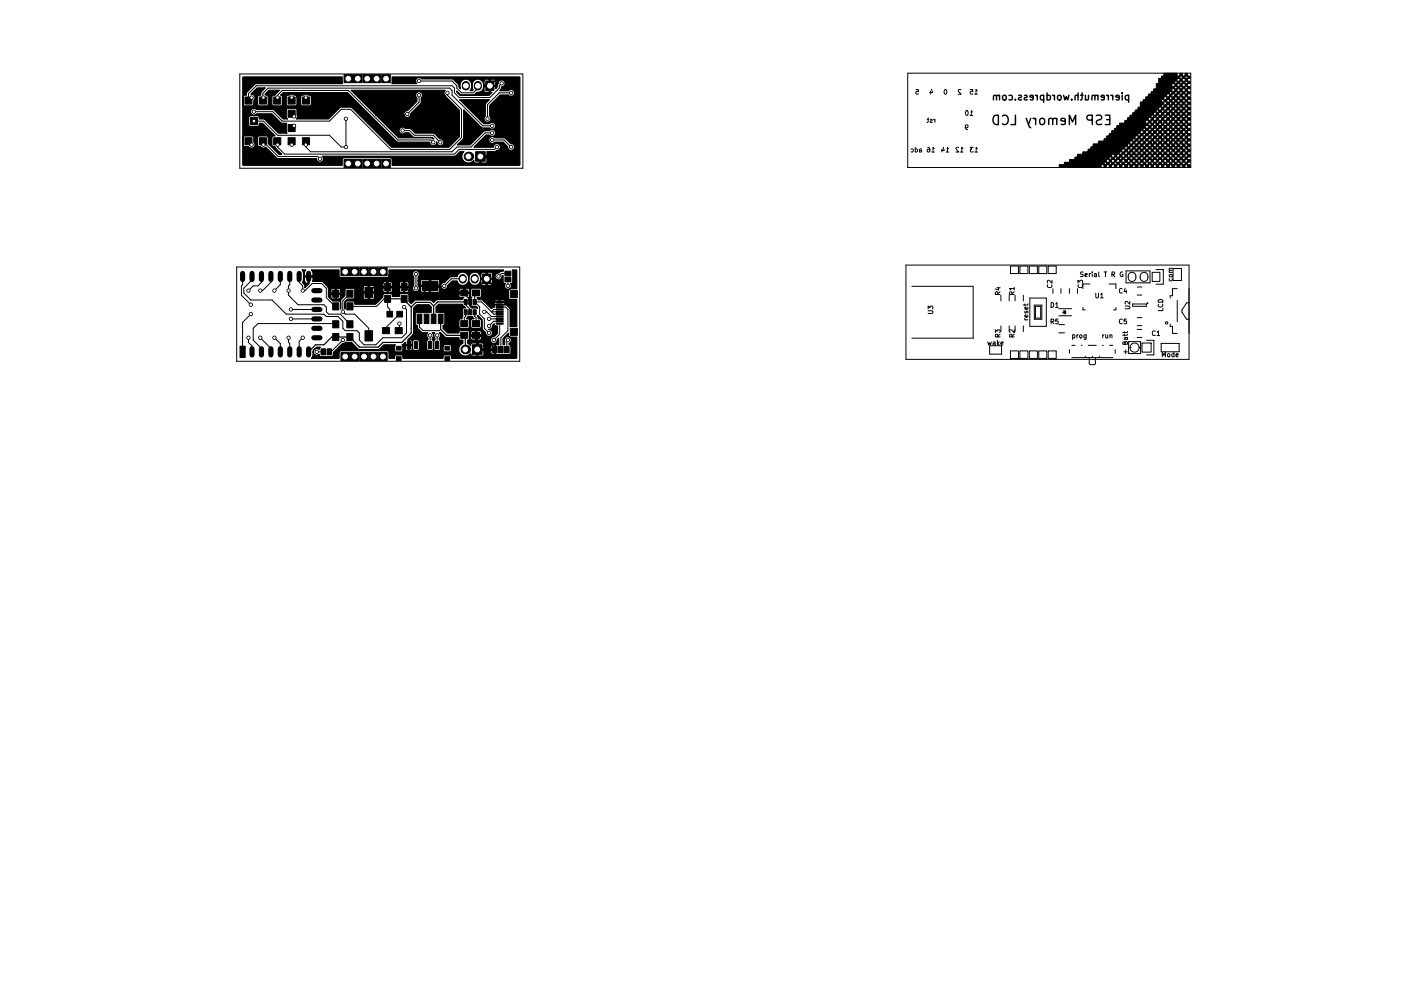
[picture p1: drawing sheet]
<svg xmlns="http://www.w3.org/2000/svg" width="297mm" height="210mm" viewBox="0 0 297 210" stroke-linecap="round" stroke-linejoin="round" font-family="sans-serif">
<g fill="none" stroke="#000" stroke-width=".21">
<path d="M50.8 15.7h60.1v20h-60.1zM88.9 17.2h7l1 1v.5l1 1h2.5l.9-1v-.5M94.9 19.7v.5l3 3v6l-2.5 2.5h-12.6l-8.5-8.5h-2l-2.5 2.5h-10l-2-2h-4M106.4 17.7l-.5 .5v.5l-2 2h-6.5l-1-1v-1l-.5-.5h-41.6l-1.6 1.7v1.4l.6-.6M108.4 19.7h-2.5l-2.5 2.5v3M192.5 15.5h60v20h-60zM194.2 19h.5v.5l-.4-.1-.1 .5h.5M197.3 19.3v.7M197.5 18.9l.2 .7h-.6M200.3 19.1l.1-.1a.49 .49 0 0 1 .4 .5 .49 .49 0 0 1-.5 .4l-.1-.3zM203.7 19.1l-.3-.1-.2 .3 .6 .7h-.6M205.7 19h.5l.1 .5-.5-.1-.1 .5h.6"/>
<path d="M206.6 20h.6M207.2 19.3l-.3-.3v1M52.7 30l.6 .7M55.7 21.3v-1.5l1.1-1.1h38.6l.5 .5v1l6.5 6.5h2M55.8 20.7l-.1 .1M55.8 30.7l-.1-.7 3.3 3.2h8.3l.5 .5M58.8 21.3v-1l1-1.1h14l10.6 10.5h7l.5 .5M58.8 30.7v-.7v1.2l1.5 1.5h36.1l1-1h7.5l.5-.5M58.8 20.7v.1M61.8 24.1l.5 .6M61.8 30v.7M61.8 20.7v.6"/>
<path d="M62.3 26.7l-.5 .5M64.8 20.7l.1 .6M64.9 30.7h-.1M73.3 25.2v6h-1l-2.5-2.5h-11l-3-3h-2M85.4 27.7h1.5l1 1h4l1.5 1.5M88.9 20.2v1.5l-2.5 2.5M104.4 28.2h-1.5l-3 3h-3l-1 1h-30.1l-.9-1v-1.2M104.4 29.7h2.5l1.5 1.5M193.1 31.6h.3l.2 .2-.1 .4h-.4M194.1 31.6h.2l.2 .2-.1 .4h-.3M194.1 31.3v1M195 31.8l.4 .2-.1 .3-.3-.1"/>
<path d="M195.4 31.6h-.4v.7M196.5 25.3h.4M196.7 31.3l.4 .2 .1 .6-.2 .2-.4-.1 .1-.5 .3-.1 .2 .2M196.8 25v.8l-.3 .2M197.3 25.4l.3 .1-.3 .2v.2h.3M197.5 32.3h.6M197.9 25.3l.3 .2M198.1 31.5l-.3-.2v1M198.2 25.3v.7M199.7 31.6v.7M200 31.2l.2 .7h-.6M200.6 32.3h.6"/>
<path d="M201.2 31.5l-.3-.2v1M203.2 31.4l-.3-.1-.2 .2 .6 .8h-.6M203.6 32.3h.6M204.2 31.5l-.3-.2v1M204.7 26.9l.2 .2h.2l.1-.5-.3-.1-.2 .2v.5l.4 .3M204.8 23.6l.1-.1a.49 .49 0 0 1 .4 .5 .49 .49 0 0 1-.5 .4l-.1-.3zM205.6 24.5h.6M206.2 23.8l-.3-.3v1M206.3 31.3h-.6l.4 .3-.3 .1v.5h.5M206.7 32.3h.6M207.3 31.5l-.3-.2v1M50.2 56.7l60-.1v20.1h-60z"/>
<path d="M51.4 58.7v1.7l-.2 .3v2l2 2M53.4 58.7v.7l-1.7 1.8v1l1.5 1.5h4.5l3 3h8l.5 .5h2.5l1 1v1.5l.5 .5h2.5l.5 .5v1.5l1 1h2.5l1.5-1.5h4l1-1v-5l-.5-.5M55.4 58.7v1.2l-.7 .8h-1l-1 1M57.4 58.7v1.2l-1.7 1.8h-.5M59.4 58.7v1.7l-1.2 1.3M61.4 58.7v1.7l-.2 .3v2l2 2h5.5l.5 .5v1l.5 .5h2.5l2 2.1h-.4M63.4 58.7v1.2l.8 .8v1h.5l1.5-1.5h2l1 1v2l2 1.8M88.2 58.2v3M98.1 59.2h-2.4l-1.5 1.5M103.2 59.2l1 1v4l.5 .5h1.2M107.7 59.3v1.4M107.7 58h-1.4l-.6 .7"/>
<path d="M192.1 56.2h60v20h-60zM214.2 56.4h1.7v1.6h-1.7zM216.2 56.4h1.7v1.6h-1.7zM218.2 56.4h1.7v1.6h-1.7zM220.2 56.4h1.7v1.6h-1.7zM222.2 56.4h1.7v1.6h-1.7zM223 59.5v.6l-.7-.6-.3 .1 .1 .4M229.7 57.7l-.6 .1a.42 .42 0 0 0 .5 .5v.3h-.5M230 58.4l.5-.1v-.2l-.3-.1-.2 .2 .1 .4h.4M231 58v.7M231.2 58l-.2 .2M231.6 57.7v.1"/>
<path d="M231.6 58v.7M232 58.1h.4l.1 .6M232.5 58.3l-.5 .2 .1 .2 .4-.1M233 57.7v.9l.1 .1M234.1 57.7h.6M234.4 57.7v1M235.8 58.2h.4l.1-.4-.5-.1v1M236 58.2l.3 .5M238 57.7a.45 .45 0 0 0-.5 .5 .45 .45 0 0 0 .6 .4v-.3h-.2M238.7 57.5h5.1v2.5h-5.1zM239.4 58a.81 .81 0 0 1 .9-.2 .81 .81 0 0 1 .5 .8v.3a.81 .81 0 0 1-.8 .8 .81 .81 0 0 1-.8-.8v-.5zM242 58a.81 .81 0 0 1 .9-.2 .81 .81 0 0 1 .5 .8v.3a.81 .81 0 0 1-.8 .8 .81 .81 0 0 1-.9-.8l.1-.5z"/>
<path d="M244.3 57.8h1.6v1.9h-1.6zM245.1 57.2h1.5v3.1h-1.5M247.9 57.8h.7M247.9 59.1v.3l.2 .2 .4-.1v-.4M247.9 58.3l.5-.1 .2 .4-.2 .1h-.3l-.2-.1zM248.6 57.4h-.7l.1 .4M248.6 56.9l-.7 .1 .1 .4M248.7 57h1.8v2.5h-1.8zM51.4 68.4v6.3M52.7 71.7v1l.7 .7v1.3M53.2 66.7l-1.8 1.7M55.2 71.7l2.2 2.2v.8"/>
<path d="M58.2 71.7l1.2 1.2v1.8M61.2 71.7v1l.2 .2v1.8M61.7 67.7h5.5M61.7 65.7h.1M61.7 65.7h5.5M64.2 71.7l-.8 .7v2.3M67.2 74.7h1.3M71.2 68.8l-.2-.1h-16.3l-1 1v2.5l1.7 1.7v.8M71.2 60.2v2.1M72.7 72.2l-2.5 2.5h-.4M74.2 65h5.6l1.6-1.6h.8v1.8l.4 .4v1.1M74.2 62.3l-1.5 1.5v2.4l.5 .5h2l3 3v1.6"/>
<path d="M84.7 68.7v1.5h-.2M84.7 66.7l-2.9 2.8v.7M86.7 73.2v1.5l.5 .5h9l.5 .5h3l1.5-1.5M88.9 67.7v1.7l.8 .8h3.5l.2-.3M91.2 60.7h1.5M91.2 71.2v2M92.7 71.2v2M98.4 62.2h.3v.5l1 1v.4M98.7 64.1v.6l1 1v.6M98.7 66.3v.8l-.3 .3v1.3M100.6 64.1h1.5l2.6 2.6h1.2M100.6 64.1l1.1 1v1.6l1 1v2l1 1"/>
<path d="M100.6 66.3v.8l.3 .3v1.3M100.9 71.2l1.8 .5 2.2 2.2v.3M100.9 62.2v.2l-.3 .3v1.4M102.7 66.2h.5l1 1h1.7M103.7 67.7h2.2M104.2 63.7l.5 .5h1.2M105.9 65.2h1.3l.5 .5v4.5l-1.5 1.5v2.5M105.9 68.7v2.2l-1.2 1.3M105.9 68.2h-1.2l-1 1M105.9 65.7h-1.2l-.5 .5h1.7M107.7 72.2l-.2 .2v1.8M193.3 60.7h13v11h-13"/>
<path d="M196.8 65.9h.8l.2 .2-.2 .4h-.8M196.8 65.6v-.7l.4 .4 .1-.3h.4v.6M209.4 72.5l.2 .7 .2-.5 .2 .5 .2-.7M209.8 73.4h2.6v1.7h-2.6zM210.6 72.6h.3l.1 .6M211 72.8l-.5 .2 .2 .2h.3M211 70.6v-.6l.4 .3 .1-.3h.4v.6M211.4 61.1h.6M211.5 72.2v1M211.6 72.8l.2 .4M211.6 71.5l-.1-.5h-.4l-.1 .5h1M211.6 62.5l-.1-.5h-.4l-.1 .5h1"/>
<path d="M211.7 60.9v.6l-.7-.2M211.8 72.5l-.3 .4M212 70.9l-.4 .3M212 61.9l-.4 .3M212.2 62.6v1.2M212.2 69.1v1.2M212.2 72.9l.5-.1v-.2l-.3-.1-.2 .2 .1 .5h.4M214 62.6v1.2M214 69.1v1.2M214.2 74.4h1.7v1.6h-1.7zM214.6 62.5l-.1-.5h-.4l-.1 .5h1M214.6 71.5l-.1-.5h-.4l-.1 .5h1"/>
<path d="M215 61.2h-1l.3 .3M215 61.9l-.4 .3M215 61v.5M215 70.9l-.4 .3M215 70v.6l-.7-.6-.3 .2 .1 .3M215.2 62.6v1.2M215.2 69.1v1.2M216.2 74.4h1.7v1.6h-1.7zM217 62.6v1.2M217 69.1v1.2M217.3 67.9h.6M217.3 64.5v.4"/>
<path d="M217.3 67.6l.2 .3M217.3 66l.1 .4 .3-.4h.2v.4M217.9 66.9v.2l-.1 .2-.5-.1v-.3l.2-.1 .1 .5M217.9 65.2v.3l-.1 .1h-.5v-.4l.2-.1 .1 .5M217.9 64.5l-.1 .2h-.9M218.2 74.4h1.7v1.6h-1.7zM218.3 63.2h3.5v6h-3.5zM219.3 64.7h1.6v3h-1.6zM219.5 65h1.1v2.5h-1.1zM220.2 74.4h1.7v1.6h-1.7zM222.1 60.4a.44 .44 0 0 0 .4 .6 .44 .44 0 0 0 .4-.6M222.2 74.4h1.7v1.6h-1.7z"/>
<path d="M222.9 64.2a.51 .51 0 0 1 .5 .5 .51 .51 0 0 1-.5 .5zM222.9 68.2h.4l.1-.4-.5-.1v1M223.1 68.2l.3 .5M223.2 61.2v1M223.8 65.2h.6M223.8 64.5l.3-.3v1M224.3 67.7h-.4l-.1 .5 .5-.1v.5h-.5M224.5 68.9h1.2M224.5 70.6h1.2M224.5 65.5h2.7M224.5 67h2.7M224.9 61.2v1"/>
<path d="M225.2 66.2h.4M225.6 65.9l.3 .3-.3 .4zM225.7 66.1v.2l.1-.1M225.9 65.9v.7M226.7 61.2v1M226.7 74.2v.8M227.2 73.3h.7M227.2 75.9h8.7M227.4 71.1l.3-.1 .2 .2-.1 .5h-.4M227.4 71v1M228.3 71v.7M228.4 61.2v1"/>
<path d="M228.5 60.1v-.6l.4 .3 .1-.3h.4v.6M228.6 71l-.3 .2M228.6 60.4a.44 .44 0 0 0 .4 .6 .44 .44 0 0 0 .4-.6M229 71.1l.2-.1 .2 .2v.3l-.2 .2-.3-.2zM229.2 73.3h.2M229.6 65.2v.5h.5M230.1 75.6v.3M230.3 71v.8l-.2 .2h-.2M230.3 71.1l-.3-.1-.2 .2 .1 .5h.4M230.7 73.3h1.7M231.1 60.2h-1.5v1M231.6 75.6v.3"/>
<path d="M232.2 75.9v1.3l-.2 .2h-.9l-.2-.2v-1.3M232.3 62.2v.8l.2 .2 .4-.2v-.8M233.1 75.6v.3M233.3 63.2h.6M233.3 62.5l.3-.3v1M233.7 73.3h.2M233.8 71v.7M234.1 71l-.3 .2M234.4 71l.1 .7 .4-.1M234.9 71v.7M235.1 60.2h1.5v1M235.2 73.3h.7"/>
<path d="M235.3 71.1h.4l.1 .6M235.3 71v.7M236.4 74.2v.8M236.6 65.2v.5h-.5M237.9 61.3a.44 .44 0 0 0-.6 .4 .44 .44 0 0 0 .6 .4M237.9 67.8a.44 .44 0 0 0-.6 .4 .44 .44 0 0 0 .6 .4M238.3 74.7h.7M238.4 70.3v.4M238.4 70.9v.4M238.5 72.7l.2-.2 .3 .2v.3h-1l.1-.4h.4v.4M238.5 61.1l-.2 .8h.6M238.5 64.9h.9l.1 .2-.1 .4h-.9"/>
<path d="M238.6 71.6l.2 .5 .2-.2v-.3M238.7 74.3v.7M238.8 61.5v.7M238.8 67.7h-.4l-.1 .5 .5-.1v.5h-.5M239 70.9l-.1 .2h-.9M239 70.3l-.1 .3h-.9M239 71.6l-.6 .1v.3M239.3 72.5h2.5v2.5h-2.5zM239.5 63.9v.7l-.7-.7-.3 .2 .1 .4M239.6 73.7h.1M240.1 64.5h2.9v.5h-2.9zM241.1 71.6h1"/>
<path d="M241.1 62.6h1M241.1 69.1h1M241.1 69.9h1M241.1 60.9h1M241.1 67.4h1M241.5 73.7h.1M242.1 72.8h2v1.9h-2zM243.1 72.2h1.5v3.1h-1.5M244.9 70.3a.44 .44 0 0 0-.6 .4 .44 .44 0 0 0 .6 .4M245.3 70.5l.3-.3v1M245.3 71.2h.6M245.6 63.7a.54 .54 0 0 1 .6-.1 .54 .54 0 0 1 .4 .5h-1.1z"/>
<path d="M245.6 64.5a.44 .44 0 0 0 .4 .7 .44 .44 0 0 0 .5-.7M246.2 72.9h3.8v1.7h-3.8zM246.4 75.7v-1l.4 .7 .3-.7v1M246.6 65.4v.5h-1.1M247.6 75.1h.4v.6l-.4-.1zM248.1 68.7v.5h.5v1.5h1M248.9 75.1l-.3-.1-.2 .2 .1 .5h.4M248.9 74.7v1M249.3 75.4l.5-.1v-.2l-.3-.1-.2 .2 .1 .5h.4M249.6 63.7v4.5M249.6 61.2h-1v1.5h-.5v.5M252.1 64.2h-.5l-1 1.5v.5l1 1.5h.5"/>
<circle cx="240.6" cy="73.7" r=".97"/>
<circle cx="243.3" cy="64.3" r=".1"/>
<circle cx="247.3" cy="68.5" r=".25"/>
</g>
<g fill="#000" stroke="#000" stroke-width=".21">
<path d="M72.9 15.8h1.8v1.7h-1.8zM74.9 15.8h1.8v1.7h-1.8zM76.9 15.8h1.8v1.7h-1.8zM78.9 15.8h1.8v1.7h-1.8zM80.9 15.8h1.8v1.7h-1.8zM103 17.2h1.7v2h-1.7zM51.9 20.6h1.5v1.5h-1.5zM51.9 29.2h1.5v1.5h-1.5zM53.1 24.9h1.5v1.5h-1.5zM55 29.2h1.5v1.5h-1.5zM55 20.6h1.5v1.5h-1.5zM58 20.6h1.5v1.5h-1.5z"/>
<path d="M58 29.2h1.5v1.5h-1.5zM61.1 23.4h1.5v1.5h-1.5zM61.1 26.4h1.5v1.5h-1.5zM61.1 20.6h1.5v1.5h-1.5zM61.1 29.2h1.5v1.5h-1.5zM64.1 20.6h1.5v1.5h-1.5zM64.1 29.2h1.5v1.5h-1.5zM72.9 33.8h1.8v1.7h-1.8zM74.9 33.8h1.8v1.7h-1.8zM76.9 33.8h1.8v1.7h-1.8zM78.9 33.8h1.8v1.7h-1.8zM80.9 33.8h1.8v1.7h-1.8z"/>
<path d="M100.8 32.2h2.1v2h-2.1zM224.6 34.9h1.1v-.2h8.4v.2h.4a.36 .36 0 0 1 .4-.5 .36 .36 0 0 1 .3 .5h.4l.1-.2a.36 .36 0 0 1 .4-.3 .36 .36 0 0 1 .2 .5h.4l.1-.2a.36 .36 0 0 1 .4-.3 .36 .36 0 0 1 .2 .5h.5l.1-.5h.4l.1 .3a.36 .36 0 0 0 .4 .2 .36 .36 0 0 0 .2-.5h.3l.2 .3a.36 .36 0 0 0 .4 .2 .36 .36 0 0 0 .2-.5h.3l.2 .3a.36 .36 0 0 0 .4 .2 .36 .36 0 0 0 .2-.5h.3l.2 .3a.36 .36 0 0 0 .4 .2 .36 .36 0 0 0 .2-.5l.4 .1 .2 .4h.4l.1-.2a.36 .36 0 0 1 .4-.3 .36 .36 0 0 1 .2 .5h.3l.2-.2a.36 .36 0 0 1 .4-.3 .36 .36 0 0 1 .2 .5h.3l.2-.2a.36 .36 0 0 1 .4-.3 .36 .36 0 0 1 .2 .5h.4l.2-.5h.4l.1 .3a.36 .36 0 0 0 .4 .2 .36 .36 0 0 0 .2-.5h.3l.2 .3a.36 .36 0 0 0 .4 .2 .36 .36 0 0 0 .2-.5h.3l.2 .3a.36 .36 0 0 0 .4 .2 .36 .36 0 0 0 .2-.5h.3l.2 .3a.36 .36 0 0 0 .4 .2 .36 .36 0 0 0 .2-.5 .36 .36 0 0 0 .5-.3 .36 .36 0 0 0-.5-.3v-.4l.2-.1a.36 .36 0 0 0 .3-.4 .36 .36 0 0 0-.5-.2v-.4l.2-.1a.36 .36 0 0 0 .3-.4 .36 .36 0 0 0-.5-.2v-.5l.4-.1v-.4l-.2-.1a.36 .36 0 0 1-.2-.4 .36 .36 0 0 1 .4-.2l.1-.4-.3-.1a.36 .36 0 0 1-.2-.4 .36 .36 0 0 1 .4-.2l.1-.4-.3-.1a.36 .36 0 0 1-.2-.4 .36 .36 0 0 1 .4-.2l.1-.4-.3-.1a.36 .36 0 0 1-.2-.4 .36 .36 0 0 1 .4-.2v-.5l-.4-.1v-.4l.2-.1a.36 .36 0 0 0 .3-.4 .36 .36 0 0 0-.5-.2v-.4l.2-.1a.36 .36 0 0 0 .3-.4 .36 .36 0 0 0-.5-.2v-.4l.2-.1a.36 .36 0 0 0 .3-.4 .36 .36 0 0 0-.5-.2v-.4l.2-.1a.36 .36 0 0 0 .3-.4 .36 .36 0 0 0-.5-.2v-.5l.4-.1v-.4l-.2-.1a.36 .36 0 0 1-.2-.4 .36 .36 0 0 1 .4-.2l.1-.3-.3-.2a.36 .36 0 0 1-.2-.4 .36 .36 0 0 1 .4-.2l.1-.3-.3-.2a.36 .36 0 0 1-.2-.4 .36 .36 0 0 1 .4-.2l.1-.3-.3-.2a.36 .36 0 0 1-.2-.4 .36 .36 0 0 1 .4-.2v-.4h-.4a.36 .36 0 0 1-.4 .4 .36 .36 0 0 1-.3-.4l-.3-.1a.58 .58 0 0 1-.7 .6l-.1 .5-.4 .1-.1 .4-.5 .1v.4l.5 .2v.4a.53 .53 0 0 0-.6 .6h-.3a.58 .58 0 0 1-.7 .6l-.1 .4-.4 .1-.2 .6-.4 .1v.3l.2 .1a.36 .36 0 0 1 .3 .5 .36 .36 0 0 1-.5 .2l-.1 .3a.53 .53 0 0 0-.6 .7h-.3a.58 .58 0 0 1-.7 .6v.4l-.5 .2-.1 .4a.55 .55 0 0 0-.6 .6 .36 .36 0 0 0-.5 .1 .36 .36 0 0 0 .1 .5l.4 .1v.3l-.4 .1-.1 .5-.5 .2-.1 .3a.53 .53 0 0 0-.6 .7h-.3a.58 .58 0 0 1-.7 .6v.4l-.5 .2-.1 .3a.53 .53 0 0 0-.6 .7h-.4a.53 .53 0 0 1-.6 .7v.3a.53 .53 0 0 0-.7 .7h-.3a.58 .58 0 0 1-.7 .6l-.1 .5-.4-.1a.36 .36 0 0 0-.1-.5 .36 .36 0 0 0-.5 .1v.4l-.5 .2-.1 .3a.53 .53 0 0 0-.6 .7h-.3l-.1 .3h-8.4v-.3h1.1v-.6h1.1v-.4l.6-.2v-.5h1.1v-.5h1.1v-.5l.5-.1 .1-.5h.4l.1-.6h1.1v-.6h1.2v-.5h.4a.53 .53 0 0 1 .6-.7l.1-.3a.58 .58 0 0 0 .6-.7h.4l.1-.5h.4a.53 .53 0 0 1 .6-.7l.1-.4h1.1v-.5a.53 .53 0 0 0 .6-.6l.3-.1a.58 .58 0 0 1 .7-.6l.1-.4 .4-.1 .1-.4a.53 .53 0 0 0 .6-.6l.5-.1v-1.1h.5l.1-.4a.58 .58 0 0 0 .6-.7h.4l.1-.5 .5-.1 .1-.4 .4-.2 .2-.4 .5-.1v-1.1h.5v-1.1h.5l.1-.4 .5-.2v-.5h2.8v.5l.3 .1 .2-.1 .1-.4h.4a.36 .36 0 0 0 .2 .5 .36 .36 0 0 0 .4-.1l.1-.4h.4l.1 .4 .5 .2v.4a.36 .36 0 0 0-.5 .1 .36 .36 0 0 0 .1 .5l.4 .1v.4a.36 .36 0 0 0-.5 .1 .36 .36 0 0 0 .1 .5l.4 .1v.4a.36 .36 0 0 0-.5 .1 .36 .36 0 0 0 .1 .5l.4 .1v.4a.36 .36 0 0 0-.5 .1 .36 .36 0 0 0 .1 .5 .36 .36 0 0 1 .4 .1 .36 .36 0 0 1 0 .5l-.5 .1 .1 .4a.36 .36 0 0 1 .4 .1 .36 .36 0 0 1 0 .5l-.5 .1 .1 .4a.36 .36 0 0 1 .4 .1 .36 .36 0 0 1 0 .5l-.5 .1 .1 .4a.36 .36 0 0 1 .4 .1 .36 .36 0 0 1 0 .5l-.5 .1 .1 .4a.36 .36 0 0 1 .4 .1 .36 .36 0 0 1 0 .5 .36 .36 0 0 0-.5 .1 .36 .36 0 0 0 .1 .5l.4 .1v.4a.36 .36 0 0 0-.5 .1 .36 .36 0 0 0 .1 .5l.4 .1v.4a.36 .36 0 0 0-.5 .1 .36 .36 0 0 0 .1 .5l.4 .1v.4a.36 .36 0 0 0-.5 .1 .36 .36 0 0 0 .1 .5l.4 .1v.4a.36 .36 0 0 0-.5 .1 .36 .36 0 0 0 .1 .5 .36 .36 0 0 1 .4 .1 .36 .36 0 0 1 0 .5l-.5 .1 .1 .4a.36 .36 0 0 1 .4 .1 .36 .36 0 0 1 0 .5l-.5 .1 .1 .4a.36 .36 0 0 1 .4 .1 .36 .36 0 0 1 0 .5l-.5 .1 .1 .4a.36 .36 0 0 1 .4 .1 .36 .36 0 0 1 0 .5l-.5 .1 .1 .4a.36 .36 0 0 1 .4 .1 .36 .36 0 0 1 0 .5h-.5l-.1-.6-.4 .1a.36 .36 0 0 1-.1 .5 .36 .36 0 0 1-.5-.1l-.1-.5-.4 .1a.36 .36 0 0 1-.1 .5 .36 .36 0 0 1-.5-.1l-.1-.5-.4 .1a.36 .36 0 0 1-.1 .5 .36 .36 0 0 1-.5-.1l-.1-.5-.4 .1a.36 .36 0 0 1-.1 .5 .36 .36 0 0 1-.5-.1 .36 .36 0 0 0-.1-.5 .36 .36 0 0 0-.5 .1l-.1 .5-.4-.1a.36 .36 0 0 0-.1-.5 .36 .36 0 0 0-.5 .1l-.1 .5-.4-.1a.36 .36 0 0 0-.1-.5 .36 .36 0 0 0-.5 .1l-.1 .5-.4-.1a.36 .36 0 0 0-.1-.5 .36 .36 0 0 0-.5 .1 .36 .36 0 0 1-.1 .5 .36 .36 0 0 1-.5-.1l-.1-.5-.4 .1a.36 .36 0 0 1-.1 .5 .36 .36 0 0 1-.5-.1l-.1-.5-.4 .1a.36 .36 0 0 1-.1 .5 .36 .36 0 0 1-.5-.1l-.1-.5-.4 .1a.36 .36 0 0 1-.1 .5 .36 .36 0 0 1-.5-.1l-.1-.5-.4 .1a.36 .36 0 0 1-.1 .5 .36 .36 0 0 1-.5-.1 .36 .36 0 0 0-.1-.5 .36 .36 0 0 0-.5 .1l-.1 .5-.4-.1a.36 .36 0 0 0-.1-.5 .36 .36 0 0 0-.5 .1l-.1 .5-.4-.1a.36 .36 0 0 0-.1-.5 .36 .36 0 0 0-.5 .1l-.1 .5-.4-.1a.36 .36 0 0 0-.1-.5 .36 .36 0 0 0-.5 .1l-.1 .5-.4-.1a.36 .36 0 0 0-.1-.5 .36 .36 0 0 0-.5 .1v.5h-8.9zM245.7 28.9l.5-.1 .1-.5h.2l.2 .1v.4a.36 .36 0 0 0-.4 .4 .36 .36 0 0 0 .4 .3v.4h-.4a.36 .36 0 0 0-.4-.5 .36 .36 0 0 0-.3 .5h-.4v-.4l.5-.2zM247.4 25h.5a.36 .36 0 0 1 0 .4 .36 .36 0 0 1-.5 .1v.5l.5 .2v.4a.36 .36 0 0 0-.5 .1 .36 .36 0 0 0 .1 .5l.4 .1v.4a.36 .36 0 0 0-.5 .1 .36 .36 0 0 0 .1 .5l.4 .1v.4a.36 .36 0 0 0-.5 .1 .36 .36 0 0 0 .1 .5l.4 .1v.4a.36 .36 0 0 0-.5 .1 .36 .36 0 0 0 .1 .5 .36 .36 0 0 1 .4 .1 .36 .36 0 0 1 0 .5l-.5-.1a.36 .36 0 0 0-.1-.5 .36 .36 0 0 0-.5 .1l-.1 .5-.4-.1a.36 .36 0 0 0-.1-.5 .36 .36 0 0 0-.5 .1l-.1 .5-.4-.1a.36 .36 0 0 0-.1-.5 .36 .36 0 0 0-.5 .1l-.1 .5-.4-.1a.36 .36 0 0 0-.1-.5 .36 .36 0 0 0-.5 .1 .36 .36 0 0 1-.1 .5 .36 .36 0 0 1-.5-.1v-.4l.5-.1 .1-.3h.6v.3l.4-.1a.36 .36 0 0 1 .2-.5 .36 .36 0 0 1 .4 .1l.1 .5 .5-.1a.36 .36 0 0 1 .1-.5 .36 .36 0 0 1 .4 .1l.1 .5h.4a.53 .53 0 0 1 .6-.6v-.5a.36 .36 0 0 1-.5-.1 .36 .36 0 0 1 .1-.5l.4-.1v-.4a.36 .36 0 0 1-.5-.1 .36 .36 0 0 1 .1-.5l.4-.1a.35 .35 0 0 0-.3-.4 .35 .35 0 0 0-.3 .5h-.4a.53 .53 0 0 1-.6 .7v.3a.58 .58 0 0 0-.6 .7h-.4l-.2 .5h-.4v.3h-.6l.1-.3h.4l.1-.4a.58 .58 0 0 0 .6-.7h.4l.1-.4a.58 .58 0 0 0 .6-.7h.4l.1-.4a.58 .58 0 0 0 .6-.7l.4-.1v-.4a.36 .36 0 0 1-.5-.1 .36 .36 0 0 1 .1-.5h.4zM246.3 25l.3-.1a.58 .58 0 0 1 .7-.6l.1-.4 .5-.1 .1-.5 .4-.1 .1-.4h.5v.4l-.4 .1-.1 .3 .1 .2 .4 .1 .1 .2-.1 .3-.5 .1v.4l.5 .1a.36 .36 0 0 1 0 .4 .36 .36 0 0 1-.5 .1v.5l.5 .1 .1 .3-.1 .2-.5 .1v.4l.5 .1 .1 .3-.1 .2-.5 .1v.4l.5 .1 .1 .3-.1 .2h-.5v.3l.1 .3 .4 .1v.3l-.5 .1a.36 .36 0 0 0 0 .5 .36 .36 0 0 0 .5 .1v.5l-.4 .1-.1 .3 .1 .2 .4 .1v.4l-.5 .1-.1-.5-.2-.1-.2 .1-.1 .4a.36 .36 0 0 1-.5 .1 .36 .36 0 0 1-.1-.5l-.4-.1-.1 .5-.3 .1-.2-.1-.1-.5h-.4l-.1 .5-.3 .1-.2-.1-.1-.4-.2-.1-.3 .1-.1 .5h-.4l-.1-.5a.36 .36 0 0 0-.5-.1 .36 .36 0 0 0-.1 .5l-.4 .1-.1-.5-.3-.1-.2 .1-.1 .5h-.4l-.1-.5-.3-.1-.2 .1-.1 .5-.5-.1 .1-.5h.4l.1-.2h.5a.36 .36 0 0 0 .4 .2 .36 .36 0 0 0 .2-.5l.4 .1 .2 .4h.4l.1-.2a.36 .36 0 0 1 .4-.3 .36 .36 0 0 1 .2 .5h.3l.2-.2a.36 .36 0 0 1 .4-.3 .36 .36 0 0 1 .2 .5h.3l.2-.2a.36 .36 0 0 1 .4-.3 .36 .36 0 0 1 .2 .5h.4l.2-.5h.4l.1 .3a.36 .36 0 0 0 .4 .2 .36 .36 0 0 0 .2-.5 .33 .33 0 0 0 .5-.3 .33 .33 0 0 0-.5-.3v-.5l.4-.1v-.5a.36 .36 0 0 1-.4-.3 .36 .36 0 0 1 .4-.3l.1-.4-.3-.1a.36 .36 0 0 1-.2-.4 .36 .36 0 0 1 .4-.2l.1-.4-.3-.1a.36 .36 0 0 1-.2-.4 .36 .36 0 0 1 .4-.2v-.5l-.4-.1v-.4l.2-.1a.36 .36 0 0 0 .3-.4 .36 .36 0 0 0-.5-.2v-.5l.4-.1v-.4h-.4l-.1 .5h-.4a.55 .55 0 0 1-.7 .6v.4l-.3 .1a.36 .36 0 0 0-.2 .5 .36 .36 0 0 0 .4 .2l.1 .3a.58 .58 0 0 0-.6 .7h-.4l-.2 .5h-.4a.53 .53 0 0 1-.6 .7v.3a.58 .58 0 0 0-.6 .7h-.4a.55 .55 0 0 1-.7 .6v.4a.55 .55 0 0 0-.6 .7h-.4l-.1 .3h-.5v-.2a.58 .58 0 0 0 .6-.7h.4l.1-.5 .4-.1 .1-.4a.55 .55 0 0 0 .7-.7h.4l.1-.5h.4a.53 .53 0 0 1 .6-.7l.1-.3a.58 .58 0 0 0 .6-.7l.4-.1v-.4a.36 .36 0 0 1-.5-.1 .36 .36 0 0 1 .1-.5h.4zM249.1 20l.4-.1 .1-.4 .3-.1 .2 .1v.4a.36 .36 0 0 0-.5 .1 .36 .36 0 0 0 .1 .5 .36 .36 0 0 1 .4 .1 .36 .36 0 0 1 0 .5l-.5 .1 .1 .4a.36 .36 0 0 1 .4 .1 .36 .36 0 0 1 0 .5l-.5 .1 .1 .4a.36 .36 0 0 1 .4 .1 .36 .36 0 0 1 0 .5l-.5 .1 .1 .4a.36 .36 0 0 1 .4 .1 .36 .36 0 0 1 0 .5l-.5 .1 .1 .4a.36 .36 0 0 1 .4 .1 .36 .36 0 0 1 0 .5 .36 .36 0 0 0-.5 .1 .36 .36 0 0 0 .1 .5l.4 .1v.4a.36 .36 0 0 0-.5 .1 .36 .36 0 0 0 .1 .5l.4 .1v.4a.36 .36 0 0 0-.5 .1 .36 .36 0 0 0 .1 .5l.4 .1v.4a.36 .36 0 0 0-.5 .1 .36 .36 0 0 0 .1 .5l.4 .1v.4a.36 .36 0 0 0-.5 .1 .36 .36 0 0 0 .1 .5 .36 .36 0 0 1 .4 .1 .36 .36 0 0 1 0 .5l-.5 .1 .1 .4a.36 .36 0 0 1 .4 .1 .36 .36 0 0 1 0 .5l-.5 .1 .1 .4a.36 .36 0 0 1 .4 .1 .36 .36 0 0 1 0 .5h-.5l-.1-.6-.4 .1a.36 .36 0 0 1-.1 .5 .36 .36 0 0 1-.5-.1l-.1-.5-.4 .1a.36 .36 0 0 1-.1 .5 .36 .36 0 0 1-.5-.1 .36 .36 0 0 0-.1-.5 .36 .36 0 0 0-.5 .1l-.1 .5-.4-.1a.36 .36 0 0 0-.1-.5 .36 .36 0 0 0-.5 .1l-.1 .5-.4-.1a.36 .36 0 0 0-.1-.5 .36 .36 0 0 0-.5 .1l-.1 .5-.4-.1a.36 .36 0 0 0-.1-.5 .36 .36 0 0 0-.5 .1 .36 .36 0 0 1-.1 .5 .36 .36 0 0 1-.5-.1l-.1-.5-.4 .1a.36 .36 0 0 1-.1 .5 .36 .36 0 0 1-.5-.1l-.1-.5-.4 .1a.36 .36 0 0 1-.1 .5 .36 .36 0 0 1-.5-.1l-.1-.5-.4 .1a.36 .36 0 0 1-.1 .5 .36 .36 0 0 1-.5-.1l-.1-.5-.4 .1a.36 .36 0 0 1-.1 .5 .36 .36 0 0 1-.5-.1v-.4l.5-.1 .1-.2h.5l.1 .2h.4l.1-.5 .4 .1a.36 .36 0 0 0 .4 .4 .36 .36 0 0 0 .3-.5h.3l.2 .3a.36 .36 0 0 0 .4 .2 .36 .36 0 0 0 .2-.5l.4 .1 .2 .4h.4l.1-.2a.36 .36 0 0 1 .4-.3 .36 .36 0 0 1 .2 .5h.3l.2-.2a.36 .36 0 0 1 .4-.3 .36 .36 0 0 1 .2 .5h.3l.2-.2a.36 .36 0 0 1 .4-.3 .36 .36 0 0 1 .2 .5h.4l.2-.5h.4l.1 .3a.36 .36 0 0 0 .4 .2 .36 .36 0 0 0 .2-.5h.3l.2 .3a.36 .36 0 0 0 .4 .2 .36 .36 0 0 0 .2-.5 .36 .36 0 0 0 .5-.3 .36 .36 0 0 0-.5-.3v-.5l.4-.1v-.4l-.2-.1a.36 .36 0 0 1-.2-.4 .36 .36 0 0 1 .4-.2l.1-.4-.3-.1a.36 .36 0 0 1-.2-.4 .36 .36 0 0 1 .4-.2l.1-.4-.3-.1a.36 .36 0 0 1-.2-.4 .36 .36 0 0 1 .4-.2l.1-.4-.3-.1a.36 .36 0 0 1-.2-.4 .36 .36 0 0 1 .4-.2v-.5l-.4-.1v-.4l.2-.1a.36 .36 0 0 0 .3-.4 .36 .36 0 0 0-.5-.2v-.4l.2-.1a.36 .36 0 0 0 .3-.4 .36 .36 0 0 0-.5-.2v-.4l.2-.1a.36 .36 0 0 0 .3-.4 .36 .36 0 0 0-.5-.2v-.4l.2-.1a.36 .36 0 0 0 .3-.4 .36 .36 0 0 0-.5-.2v-.5l.4-.1v-.5h-.4l-.1 .5-.5 .2 .1 .4a.36 .36 0 0 1 .4 .1 .36 .36 0 0 1 0 .5h-.4l-.2 .5-.4 .1a.53 .53 0 0 1-.6 .6l-.1 .3a.53 .53 0 0 0-.6 .7h-.3a.58 .58 0 0 1-.7 .6v.4l-.3 .1a.36 .36 0 0 0-.2 .5 .36 .36 0 0 0 .4 .2l.1 .3a.58 .58 0 0 0-.6 .7h-.4l-.2 .5h-.4a.53 .53 0 0 1-.6 .7l-.1 .3a.53 .53 0 0 0-.6 .7h-.3a.58 .58 0 0 1-.7 .6v.4a.55 .55 0 0 0-.6 .7h-.4l-.2 .5h-.4a.53 .53 0 0 1-.6 .7v.2h-.5v-.3h.4a.53 .53 0 0 1 .6-.7l.1-.3a.58 .58 0 0 0 .6-.7h.4l.1-.5 .4-.1 .1-.4a.53 .53 0 0 0 .6-.7h.3a.58 .58 0 0 1 .7-.6l.1-.4 .5-.1 .1-.5h.4a.53 .53 0 0 1 .6-.7v-.3l-.4-.1a.36 .36 0 0 1-.1-.5 .36 .36 0 0 1 .5-.1l.1-.5 .3-.1a.58 .58 0 0 1 .7-.6l.1-.4 .4-.1 .1-.4a.55 .55 0 0 0 .7-.7h.4l.1-.5a.36 .36 0 0 0 .5-.3 .36 .36 0 0 0-.5-.3v-.4a.58 .58 0 0 0 .6-.7h.4zM249.1 17.8l.3-.1a.58 .58 0 0 1 .7-.6l.1-.4h.4l.1 .4 .5 .2v.4a.36 .36 0 0 0-.5 .1 .36 .36 0 0 0 .1 .5l.4 .1v.4a.36 .36 0 0 0-.5 .1 .36 .36 0 0 0 .1 .5l.4 .1v.4a.36 .36 0 0 0-.5 .1 .36 .36 0 0 0 .1 .5 .36 .36 0 0 1 .4 .1 .36 .36 0 0 1 0 .5l-.5 .1 .1 .4a.36 .36 0 0 1 .4 .1 .36 .36 0 0 1 0 .5l-.5 .1 .1 .4a.36 .36 0 0 1 .4 .1 .36 .36 0 0 1 0 .5l-.5 .1 .1 .4a.36 .36 0 0 1 .4 .1 .36 .36 0 0 1 0 .5l-.5 .1 .1 .4a.36 .36 0 0 1 .4 .1 .36 .36 0 0 1 0 .5 .36 .36 0 0 0-.5 .1 .36 .36 0 0 0 .1 .5l.4 .1v.4a.36 .36 0 0 0-.5 .1 .36 .36 0 0 0 .1 .5l.4 .1v.4a.36 .36 0 0 0-.5 .1 .36 .36 0 0 0 .1 .5l.4 .1v.4a.36 .36 0 0 0-.5 .1 .36 .36 0 0 0 .1 .5l.4 .1v.4a.36 .36 0 0 0-.5 .1 .36 .36 0 0 0 .1 .5 .36 .36 0 0 1 .4 .1 .36 .36 0 0 1 0 .5l-.5 .1 .1 .4a.36 .36 0 0 1 .4 .1 .36 .36 0 0 1 0 .5l-.5 .1 .1 .4a.36 .36 0 0 1 .4 .1 .36 .36 0 0 1 0 .5l-.5 .1 .1 .4a.36 .36 0 0 1 .4 .1 .36 .36 0 0 1 0 .5h-.5l-.1-.6-.4 .1a.36 .36 0 0 1-.1 .5 .36 .36 0 0 1-.5-.1l-.1-.5-.4 .1a.36 .36 0 0 1-.1 .5 .36 .36 0 0 1-.5-.1l-.1-.5-.4 .1a.36 .36 0 0 1-.1 .5 .36 .36 0 0 1-.5-.1 .36 .36 0 0 0-.1-.5 .36 .36 0 0 0-.5 .1l-.1 .5-.4-.1a.36 .36 0 0 0-.1-.5 .36 .36 0 0 0-.5 .1l-.1 .5-.4-.1a.36 .36 0 0 0-.1-.5 .36 .36 0 0 0-.5 .1l-.1 .5-.4-.1a.36 .36 0 0 0-.1-.5 .36 .36 0 0 0-.5 .1 .36 .36 0 0 1-.1 .5 .36 .36 0 0 1-.5-.1l-.1-.5-.4 .1a.36 .36 0 0 1-.1 .5 .36 .36 0 0 1-.5-.1l-.1-.5-.4 .1a.36 .36 0 0 1-.1 .5 .36 .36 0 0 1-.5-.1l-.1-.5-.4 .1a.36 .36 0 0 1-.1 .5 .36 .36 0 0 1-.5-.1l-.1-.5-.4 .1a.36 .36 0 0 1-.1 .5 .36 .36 0 0 1-.5-.1 .36 .36 0 0 0-.1-.5 .36 .36 0 0 0-.5 .1l-.1 .5-.4-.1a.36 .36 0 0 0-.1-.5 .36 .36 0 0 0-.5 .1l-.1 .5-.4-.1a.36 .36 0 0 0-.1-.5 .36 .36 0 0 0-.5 .1v.4l-.3 .1a.36 .36 0 0 1-.2-.4 .36 .36 0 0 1 .5-.2 .36 .36 0 0 1 .3-.5 .36 .36 0 0 1 .3 .5h.4l.1-.2h.6v.2h.5a.33 .33 0 0 1 .3-.5 .33 .33 0 0 1 .3 .4l.5 .1 .1-.5 .4 .1a.36 .36 0 0 0 .4 .4 .36 .36 0 0 0 .3-.5h.3l.2 .3a.36 .36 0 0 0 .4 .2 .36 .36 0 0 0 .2-.5h.3l.2 .3a.36 .36 0 0 0 .4 .2 .36 .36 0 0 0 .2-.5l.4 .1 .2 .4h.4l.1-.2a.36 .36 0 0 1 .4-.3 .36 .36 0 0 1 .2 .5h.3l.2-.2a.36 .36 0 0 1 .4-.3 .36 .36 0 0 1 .2 .5h.3l.2-.2a.36 .36 0 0 1 .4-.3 .36 .36 0 0 1 .2 .5h.4l.2-.5h.4l.1 .3a.36 .36 0 0 0 .4 .2 .36 .36 0 0 0 .2-.5h.3l.2 .3a.36 .36 0 0 0 .4 .2 .36 .36 0 0 0 .2-.5h.3l.2 .3a.36 .36 0 0 0 .4 .2 .36 .36 0 0 0 .2-.5 .36 .36 0 0 0 .5-.3 .36 .36 0 0 0-.5-.3v-.4l.2-.1a.36 .36 0 0 0 .3-.4 .36 .36 0 0 0-.5-.2v-.5l.4-.1v-.4l-.2-.1a.36 .36 0 0 1-.2-.4 .36 .36 0 0 1 .4-.2l.1-.4-.3-.1a.36 .36 0 0 1-.2-.4 .36 .36 0 0 1 .4-.2l.1-.4-.3-.1a.36 .36 0 0 1-.2-.4 .36 .36 0 0 1 .4-.2l.1-.4-.3-.1a.36 .36 0 0 1-.2-.4 .36 .36 0 0 1 .4-.2v-.5l-.4-.1v-.4l.2-.1a.36 .36 0 0 0 .3-.4 .36 .36 0 0 0-.5-.2v-.4l.2-.1a.36 .36 0 0 0 .3-.4 .36 .36 0 0 0-.5-.2v-.4l.2-.1a.36 .36 0 0 0 .3-.4 .36 .36 0 0 0-.5-.2v-.4l.2-.1a.36 .36 0 0 0 .3-.4 .36 .36 0 0 0-.5-.2v-.5l.4-.1v-.4l-.2-.1a.36 .36 0 0 1-.2-.4 .36 .36 0 0 1 .4-.2l.1-.3-.3-.2a.36 .36 0 0 1-.2-.4 .36 .36 0 0 1 .4-.2l.1-.3-.3-.2a.36 .36 0 0 1-.2-.4 .36 .36 0 0 1 .4-.2v-.4l-.3-.1-.2 .5-.5 .1v.4l.5 .2v.4a.53 .53 0 0 0-.6 .6h-.3a.58 .58 0 0 1-.7 .6l-.1 .4a.55 .55 0 0 0-.5 .7l-.5 .1 .1 .4a.36 .36 0 0 1 .4 .1 .36 .36 0 0 1 0 .5h-.4a.55 .55 0 0 1-.7 .6v.4l-.5 .2-.1 .3a.53 .53 0 0 0-.6 .7h-.3a.58 .58 0 0 1-.7 .6v.4l-.3 .1a.36 .36 0 0 0-.2 .5 .36 .36 0 0 0 .4 .2l.1 .3a.58 .58 0 0 0-.6 .7h-.4a.55 .55 0 0 1-.7 .6v.4l-.5 .2-.1 .3a.53 .53 0 0 0-.6 .7h-.3a.58 .58 0 0 1-.7 .6v.4a.55 .55 0 0 0-.6 .7h-.4l-.2 .5h-.4a.53 .53 0 0 1-.6 .7v.3a.53 .53 0 0 0-.7 .7h-.3l-.1 .3h-.6v-.2a.53 .53 0 0 0 .6-.7h.4a.58 .58 0 0 1 .7-.6v-.4l.5-.1 .1-.5h.4a.55 .55 0 0 1 .6-.7l.1-.4 .4-.1 .1-.4a.53 .53 0 0 0 .6-.7h.3a.58 .58 0 0 1 .7-.6l.1-.4 .4-.1 .1-.4a.55 .55 0 0 0 .7-.7l.4-.1v-.4a.36 .36 0 0 1-.5-.1 .36 .36 0 0 1 .1-.5h.4l.1-.5 .4-.1 .1-.4a.53 .53 0 0 0 .6-.6l.3-.1a.58 .58 0 0 1 .7-.6l.1-.4 .4-.1 .2-.5 .4-.1v-.4l-.5-.1v-.4a.55 .55 0 0 0 .7-.7h.4l.1-.5 .4-.1 .1-.4a.53 .53 0 0 0 .6-.6l.3-.1 .2-.2-.1-.2-.4-.2zM72.3 56.8h1.8v1.7h-1.8zM74.3 56.8h1.8v1.7h-1.8zM76.3 56.8h1.8v1.7h-1.8zM78.3 56.8h1.8v1.7h-1.8zM80.3 56.8h1.8v1.7h-1.8z"/>
<path d="M102.3 58.1h1.8v2.1h-1.8zM107.1 57.5h1.2v1h-1.2zM107.1 58.8h1.2v1h-1.2zM50.9 73.5h1.1v2.4h-1.1zM68.1 74h.9v1.3h-.9zM69.3 74h1v1.3h-1zM70.5 70.8h1.3v1.5h-1.3zM70.5 68.1h1.3v1.5h-1.3zM70.5 64.3h1.3v1.5h-1.3zM70.5 61.6h1.3v1.5h-1.3zM72.3 74.8h1.8v1.7h-1.8zM74.3 74.8h1.8v1.7h-1.8z"/>
<path d="M73.5 64.3h1.3v1.5h-1.3zM73.5 61.6h1.3v1.5h-1.3zM73.5 70.8h1.3v1.5h-1.3zM73.5 68.1h1.3v1.5h-1.3zM76.3 74.8h1.8v1.7h-1.8zM78.3 74.8h1.8v1.7h-1.8zM77.4 70.2h1.6v2.1h-1.6zM77.4 61h1.6v2.1h-1.6zM80.3 74.8h1.8v1.7h-1.8zM81.1 69.5h1.5v1.3h-1.5zM82 66.1h1.2v1.2h-1.2zM81.6 62.7h1.2v1.5h-1.2z"/>
<path d="M81.6 60.2h1.2v1.5h-1.2zM83.8 69.5h1.5v1.3h-1.5zM84 75.7h1v.8h-1zM84 73.5h1v.8h-1zM84.1 66.1h1.2v1.2h-1.2zM85.1 62.7h1.2v1.5h-1.2zM85.1 60.2h1.2v1.5h-1.2zM86.3 72.5h.7v1.5h-.7zM87.8 72.5h.7v1.5h-.7zM88.4 66.7h1v2h-1zM89.5 59.7h3.3v2h-3.3zM89.9 66.7h1v2h-1z"/>
<path d="M90.8 72.5h.7v1.5h-.7zM91.4 66.7h1v2h-1zM92.3 72.5h.7v1.5h-.7zM92.9 66.7h1v2h-1zM94.3 75.7h1v.8h-1zM94.3 73.5h1v.8h-1zM97.7 70.5h1.5v1.3h-1.5zM98.4 63.5h.7v1.1h-.7zM98.4 65.7h.7v1.1h-.7zM97.7 61.5h1.5v1.3h-1.5zM97.7 68h1.5v1.3h-1.5zM99.4 63.5h.6v1.1h-.6z"/>
<path d="M99.4 65.7h.6v1.1h-.6zM100.2 70.5h1.5v1.3h-1.5zM100.3 63.5h.7v1.1h-.7zM100.3 65.7h.7v1.1h-.7zM100.2 61.5h1.5v1.3h-1.5zM100.2 68h1.5v1.3h-1.5zM100.2 73.1h2v2.1h-2zM104.4 73.5h1v1.3h-1zM105.7 73.5h1v1.3h-1zM105.2 68.5h1.5v.3h-1.5zM105.2 68h1.5v.3h-1.5zM105.2 67.5h1.5v.3h-1.5z"/>
<path d="M105.2 67h1.5v.3h-1.5zM105.2 66.5h1.5v.3h-1.5zM105.2 66h1.5v.3h-1.5zM105.2 65.5h1.5v.3h-1.5zM105.2 65h1.5v.3h-1.5zM105.2 64.5h1.5v.3h-1.5zM105.2 64h1.5v.3h-1.5zM107 73.5h.9v1.3h-.9zM108.2 61.7h1.5v1.5h-1.5zM108.2 69.7h1.5v1.5h-1.5z"/>
<circle cx="88.9" cy="17.2" r=".34"/>
<circle cx="94.9" cy="19.7" r=".34"/>
<circle cx="106.4" cy="17.7" r=".34"/>
<circle cx="108.4" cy="19.7" r=".34"/>
<circle cx="53.3" cy="30.7" r=".34"/>
<circle cx="53.3" cy="20.7" r=".34"/>
<circle cx="53.8" cy="25.7" r=".34"/>
<circle cx="53.8" cy="23.7" r=".34"/>
<circle cx="55.8" cy="30.7" r=".34"/>
<circle cx="55.8" cy="20.7" r=".34"/>
<circle cx="58.8" cy="20.7" r=".34"/>
<circle cx="58.8" cy="30.7" r=".34"/>
<circle cx="61.8" cy="20.7" r=".34"/>
<circle cx="61.8" cy="30.7" r=".34"/>
<circle cx="62.3" cy="24.7" r=".34"/>
<circle cx="62.3" cy="26.7" r=".34"/>
<circle cx="64.8" cy="20.7" r=".34"/>
<circle cx="64.8" cy="30.7" r=".34"/>
<circle cx="67.8" cy="33.7" r=".34"/>
<circle cx="73.3" cy="31.2" r=".34"/>
<circle cx="73.3" cy="25.2" r=".34"/>
<circle cx="85.4" cy="27.7" r=".34"/>
<circle cx="86.4" cy="24.2" r=".34"/>
<circle cx="88.9" cy="20.2" r=".34"/>
<circle cx="91.9" cy="30.2" r=".34"/>
<circle cx="93.4" cy="30.2" r=".34"/>
<circle cx="103.4" cy="25.2" r=".34"/>
<circle cx="104.4" cy="28.2" r=".34"/>
<circle cx="104.4" cy="26.7" r=".34"/>
<circle cx="104.4" cy="29.7" r=".34"/>
<circle cx="105.4" cy="31.2" r=".34"/>
<circle cx="108.4" cy="31.2" r=".34"/>
<circle cx="88.2" cy="58.2" r=".34"/>
<circle cx="105.7" cy="58.7" r=".34"/>
<circle cx="52.7" cy="71.7" r=".34"/>
<circle cx="52.7" cy="61.7" r=".34"/>
<circle cx="53.2" cy="64.7" r=".34"/>
<circle cx="53.2" cy="66.7" r=".34"/>
<circle cx="55.2" cy="61.7" r=".34"/>
<circle cx="55.2" cy="71.7" r=".34"/>
<circle cx="58.2" cy="71.7" r=".34"/>
<circle cx="58.2" cy="61.7" r=".34"/>
<circle cx="61.2" cy="61.7" r=".34"/>
<circle cx="61.2" cy="71.7" r=".34"/>
<circle cx="61.7" cy="67.7" r=".34"/>
<circle cx="61.7" cy="65.7" r=".34"/>
<circle cx="64.2" cy="61.7" r=".34"/>
<circle cx="64.2" cy="71.7" r=".34"/>
<circle cx="67.2" cy="74.7" r=".34"/>
<circle cx="72.7" cy="72.2" r=".34"/>
<circle cx="72.7" cy="66.2" r=".34"/>
<circle cx="84.7" cy="68.7" r=".34"/>
<circle cx="85.7" cy="65.2" r=".34"/>
<circle cx="88.2" cy="61.2" r=".34"/>
<circle cx="91.2" cy="71.2" r=".34"/>
<circle cx="92.7" cy="71.2" r=".34"/>
<circle cx="94.2" cy="60.7" r=".34"/>
<circle cx="102.7" cy="66.2" r=".34"/>
<circle cx="103.7" cy="70.7" r=".34"/>
<circle cx="103.7" cy="69.2" r=".34"/>
<circle cx="103.7" cy="67.7" r=".34"/>
<circle cx="104.7" cy="72.2" r=".34"/>
<circle cx="107.7" cy="60.7" r=".34"/>
<circle cx="107.7" cy="72.2" r=".34"/>
</g>
<g fill="#000">
<circle cx="99.3" cy="33.2" r="1.02"/>
<circle cx="98.6" cy="74.2" r="1.02"/>
</g>
<path d="M98.8 18v.3M101.3 18v.3M98.1 59v.3M100.6 59v.3" fill="none" stroke="#000" stroke-width="1.7"/>
<path d="M103.9 18.2l1.5-1.5h2l2 2v14.5l-1.5 1.5h-3.5l-1.5-1.5h-1M65.4 58.7h2.8l1.5 1.5h5.5l1.9 1.9h1.1l1.1-1.2h6.6l1.8 1.8h1.5l2-2h-1.5M103.2 59.2l-1.5 1.5h-3l-.3 .2v1.3h-4.2l-1.5-1.5M82.2 63.4h3.5v.3l1.5 1.5M85.9 60.7l-.2 .2M87.2 65.2v5.5l-2 2h-4l-1 1h-4l-2-2.2h-3.9l-1.6 1.7h-1.8l-1.5 1.5M91.9 64.9l-.7-.7h-3l-1 1M91.9 64.9v2.8l.3 .2M93.4 67.7v2.2l1.3 1.3h3.7l.2 .2v2.8M98.7 64.1h-5.9l-.9 .8M100.9 70.9v.3l.3 .2v2.8" fill="none" stroke="#000" stroke-width=".25"/>
<path d="M51.5 16.4l21.1-.1v1.4l-18.4 .1-1.8 1.7-.2 .7h-.4l-.2 .2v1.8l.3 .3 1.7-.1 .2-.2v-1l.2-.1a.74 .74 0 0 0 0-.8 .74 .74 0 0 0-.8-.3l1.3-1.3h1.7l-.9 .9v.6h-.5l-.2 .2v1.7l.1 .3 .3 .1h1.5l.3-.3v-1.8l-.6-.4 .8-.8h2.2l-.9 1h-.4l-.2 .2-.1 1.7 .2 .3 .2 .1 1.8-.1 .1-1.8h.8v1.5l.2 .3h1.9l.2-1.8h.7l.1 1.8h2l.2-.3v-1.7l-.7-.3a.71 .71 0 0 0-1 .1l-.4 .1-.2 .3h-.7a1.27 1.27 0 0 0-1.6-.5l-.6 .2-.1 .3h-.8l-.1-.3-.3-.1 .5-.5h13.7l10.5 10.4 6.9 .1v.1a.74 .74 0 0 0 .9 .6 .74 .74 0 0 0 .6-.8 .75 .75 0 0 0 .6 .9 .75 .75 0 0 0 .9-.8 .75 .75 0 0 0-.8-.7l-1.3-1.2-4-.1-1-.9-1.1-.1a.73 .73 0 0 0-1.1 0 .73 .73 0 0 0 0 1 .73 .73 0 0 0 1.1 0h.8l1 .9 4 .1 .3 .3-.6-.3h-6.9l-4.9-4.9h6l.1 .3a.73 .73 0 0 0 .9 .3 .73 .73 0 0 0 .5-.8l2.2-2.2v-1.1a.73 .73 0 0 0 .1-1.1 .73 .73 0 0 0-1.1 0 .73 .73 0 0 0 .1 1.1v.7l-2 2a.72 .72 0 0 0-.8 .8h-6l-5.1-5.1h19.9l-.2 .1a1.1 1.1 0 0 0 .3 1.2l2.9 2.9v5.6l-2.2 2.2h-12.2l-8.3-8.3-.4-.2-2.1 .1-2.5 2.4h-6.9a.7 .7 0 0 0 .2-.9v-.9l-.3-.4h-1.8l-.2 .4v1.5l.3 .3h-1l-2-1.9-3.6-.1a.73 .73 0 0 0-1.1 0 .73 .73 0 0 0 0 1 .73 .73 0 0 0 1.1 0h3.3l2 1.9 1.1 .1-.1 1.7 .2 .3h-1.9l-3-2.9-1-.1v-.4l-.4-.2-1.8 .1-.1 .2 .1 1.8 1.9 .1 .2-.2 .1-.4h.7l2.6 2.6-.4 .1-.2 .2v1.8l.2 .2h.3l1.5 1.6h-.6l-2.2-2.2v-1.3l-.3-.3-1.6-.1-.4 .3v1.8l.2 .2h.4a.72 .72 0 0 0 1.1 .1l2.5 2.4 8.3 .1a.73 .73 0 0 0 1 .7 .73 .73 0 0 0 .2-1.2h28.1l1.1-1h.8a1.41 1.41 0 0 0 .1 2.1 1.41 1.41 0 0 0 2.1-.3l.1 .5 1 .1 .1-1.3h.3v1.2h1.1l.2-.2v-.9l-1.6-.1v-.2h1.5l.1-.9h1.6l.3-.2a.79 .79 0 0 0 .8-.6 .79 .79 0 0 0-.5-.9 .72 .72 0 0 0-.9 .7h-4.1l1.4-1.4h1.7l.1 .3a.73 .73 0 0 0 1.2 .1h1.8l.9 .9a.73 .73 0 0 0 .7 .8 .73 .73 0 0 0 .8-.7 .73 .73 0 0 0-.8-.7l-1.3-1.2-2.1-.1a.73 .73 0 0 0-.9-.2 .73 .73 0 0 0-.4 .8h-1.7l1.1-1.1h.8l.1 .1a.74 .74 0 0 0 1.1-.2 .74 .74 0 0 0-.2-1 .74 .74 0 0 0-1 .1l-1.3 .2-2.8 2.8h-2.7l1.2-1.2 .1-.3v-5.9l3.7 3.7 .4 .2h1.4l.1 .1a.74 .74 0 0 0 1.1-.2 .74 .74 0 0 0-.2-1 .74 .74 0 0 0-1 .1h-1.3l-5-5h6.3l-.9 .8v2.6l-.2 .2a.74 .74 0 0 0 .2 1 .74 .74 0 0 0 1-.2 .74 .74 0 0 0-.1-1v-2.2l2.2-2.2h1.8l.1 .1a.74 .74 0 0 0 1.1-.2 .74 .74 0 0 0-.2-1 .74 .74 0 0 0-1 .1h-1.8l.3-.3v-.5h.2a.74 .74 0 0 0 .6-.8 .74 .74 0 0 0-.8-.6 .74 .74 0 0 0-.7 .8l-.2 .2v.5l-.3 .3-.1-.5h-1v1.2l.3 .1-.6 .6h-6.2l-.7-.7v-.2l.9 .8h2.8a1.14 1.14 0 0 1 1.3-.6 1.54 1.54 0 0 0 .8-1.1l.1 1 .2 .2h.7l.1-1.3-1.1 .1-.1-.9-.4-.4h.5l.1 1h1v-1.2h.3v1.2h1v-1.1l-.2-.2h-1.9l-.3 .3h-.5l-.3-.2a1.39 1.39 0 0 0-1.6 .5 1.39 1.39 0 0 0 .1 1.7l-.1 .1h-.5a1.38 1.38 0 0 0 .1-1.9 1.38 1.38 0 0 0-1.9-.2 1.77 1.77 0 0 0-.3 1.7l-.3-.3-.1-.6-1.2-1.1-6.6-.1-.1-.1a.73 .73 0 0 0-1 .1 .73 .73 0 0 0 .1 1h-5.3v-1.4l27.1 .1v18.6l-27.1 .1v-1.4l-.4-.2h-9.8l-.3 .2v1.4h-21.1v-5.9l.2 1.8 1 .1 .2 .2a.73 .73 0 0 0 1-.1 .73 .73 0 0 0-.1-1v-1l-.2-.3-1.7-.1-.4 .4zM64 57.3h.8l-.3 .6v.6h1.9v-.6l-.4-.6h5.9v1.3l.4 .3h9.8l.3-.2 .1-.4h5l.2 .4v1.9a.73 .73 0 0 0-.1 1 .73 .73 0 0 0 .9 .2 .73 .73 0 0 0 .4-.9h.3v.8l.3 .3h1.5l.1-1.2h.2l.1 1.2h1.5l.3-.1v-.4h4.1l.1 .5h.9v-.8h.3v.8l1-.1v-.4l-.3-.4h-1.7l-.3 .4h-4.1l-.1-.7h.4l.1 .3a.73 .73 0 0 0 .8 .2 .73 .73 0 0 0 .5-.7l1-1h1a1.26 1.26 0 0 0 1.6 .9 1.26 1.26 0 0 0 .9-1.5v.3a1.27 1.27 0 0 0 1.3 1.3 1.27 1.27 0 0 0 1.2-1.2v.8l.3 .3h.9v-1.2h.2l.1 1.2h.7l.3-.3-.1-.9h-2.4a1.35 1.35 0 0 0-.4-1.2h.4l.1 .9h1.1v-1.2h.2v1.2l1.1-.1v-.8l-.3-.3h-1.9l-.3 .3h-.4a1.28 1.28 0 0 0-1.4-.3 1.28 1.28 0 0 0-.7 1.2 1.23 1.23 0 0 0-1.1-1.3 1.23 1.23 0 0 0-1.4 1h-1.4l-1.2 1.2a.72 .72 0 0 0-.8 .9l-4.6 .1-.3-.3v-1h.6v.9h1.9v-1.1h.2v1.1h1.8l.1-.9-.3-.3h-3.4l-.3 .3h-.6v-.9l.2-.1a.74 .74 0 0 0-.5-1.2 .74 .74 0 0 0-.8 .9h-5v-1h24.3l-.1 .3a.8 .8 0 0 0-.9 .3 .73 .73 0 0 0-.8 .7 .73 .73 0 0 0 .7 .8 .73 .73 0 0 0 .7-.8l.3-.1v1.4l.5 .3h-.1a.73 .73 0 0 0 .1 1 .73 .73 0 0 0 1 0 .73 .73 0 0 0 0-1l.4-.2 .1-.2-.1-2.5h.9l.1 4-1.7 .1-.1 1.8 .2 .3h1.6v5.8h-1.5v-3.8l-.7-.8h-.6l.3-.2-.1-.3h-2.1l-.1 .3 .3 .2-.3 .1v.4l-.6 .3-1.6-1.5 3.2 .1v-.4h.3v.4h.9v-.3l-.2-.2h-1.7l-.3 .4h-2.2l-.3-.4h-.9l-.3-.4 .7-.1 .3-.3v-1.4l-.4-.3-1.7 .1-.2 .3v1.3l.3 .3-.3 .1v1.7l1.1 .1 .3 .4-1.2-.1-.4-.4v-1.7l-.3-.1 .3-.2-.1-.6h-2.1l-.1 .6 .2 .2h.8l-.3 .4h-5.2l-.9 .7-.7-.6h-3l-1 .8-.5-.5v-1.2l-.2-.4h-1.4l-.4 .2v.4h-1.5v-.4l-.2-.2h-1.4l-.4 .2v.5l-1.6 1.5h-4.4v-.4l-.2-.2h-1.6l-.3 .4v1.3v-1.6l.6-.6 1.4-.1 .1-1h1.8l.1 1.1 .2 .1h.7l.1-1.3h.2l.1 1.3h.7l.3-.3-.1-1-4.1 .1v-.9l-.2-.2h-1.5l-.3 .2-.1 1.3-.8 .9-.1 2-.1-1.6-1.6-.1-.9-.9v-.5h.5l.1 .8 .3 .1h.5l.1-1h.2v.9l.7 .1 .2-.3-.1-.7-2.5 .1v-1h.5l.1 .7h.9v-.9h.2v.9h.8l.1-.9-.3-.1h-1.4l-.4 .3h-.5l-.1-.6h7.5l.1 1h1v-1.2h.2v1.2h1l.1-.8h1.8v.6l.3 .3 .6-.1v-.9h.2l.1 1h.5l.2-.1 .1-.8h1.5v.8l.3 .1h.5l.1-1h.2v.9l.6 .1 .3-.3v-.6h-7.3l-.1-.4-.2-.1h-1.8l-.3 .3h-7.5l-.8-.8h12.5l.1 .7h.8v-.9h.2v.9h.8l.1-.7h1.5l.1 .7h.8v-.9h.2v.9h.8l.1-.7-.3-.3h-1.4l-.3 .3h-1.5l-.3-.3h-1.4l-.3 .3h-12.5l-.5-.4h-1.9l.1-.9h-.8v1.3l-1 .9a.97 .97 0 0 0-.5-1.1l.2-.2 .1-.9h.1l.1 1 .3 .2 .4 .1v-1.3h-.9a1.39 1.39 0 0 0-.4-1.5zM67.1 73.7h.8l-.2 .4-.1-.1a.73 .73 0 0 0-1 .2 .73 .73 0 0 0 .1 1 .73 .73 0 0 0 1 0l.1 .4 .3 .1h2.3l.3-.3v-.6l1.9-1.9 .7-.3h1.2l1.3 1.4 .4 .2h4l.3-.2 .9-.8h2.4l-.2 .3 .2 1 1.2 .2 .4-.3v-1h.6v.8l.5 .2 .1-1h.2v.9l.3 .1 .3-.2-.1-.8h-1.9l-.2-.2 .8-.6v.5h.6v-.9h.2v.9h.5l.1-.6 .2 1.7 1.1 .1 .2-.3-.1-1.8-1.1-.1-.3 .4-.3-.4h-.6l1.2-1.3v-5.4l.7-.7h2.6l.4 .4v1.2h-3l-.2 .1-.2 .3v2l.2 .2 .3 .1 .1 .7 .9 .9h1.2a.71 .71 0 0 0 0 1.1v.4l-.3 .4 .1 1.6 .2 .2 .8 .1 .3-.1 .1-.3v-1.5l-.3-.4v-.4l.2-.1a.71 .71 0 0 0-.1-1h.5l-.1 .1a.72 .72 0 0 0 .1 1v.4l-.3 .4 .2 1.7 1.1 .1 .2-.2v-.6h.5l.1 .9 .2 .2h1.4l.1-1.1-.2-.4h-1.2l-.2 .1-.2 .3h-.5v-1l-.3-.4v-.4a.71 .71 0 0 0 .1-1.1h.2l1.1 1 2.8 .1 .2 .4 .6 .1v.7a1.4 1.4 0 0 0-.6 2.1 1.4 1.4 0 0 0 2.3 0l.2 .5 1 .1 .1-1.3h.2v1.2l1 .1 .3-.4v-.8h1.5v.6l.6 .2 .1-.9h-3.8l.1-1.4h.2v1.1h1.2l.1-.6h1.5l.1 .6h.6v-.8l-.4-.1-.3 .3h-1.5l-.1-.5-.2-.1h-2.2l-.3 .1v.5l-.6-.5v-.7l.3-.3 .1-.5h.2v.5l.3 .3 .7-.1v-.8h.3l.1 .9h.6l.2-.2v-.7l-2.4 .1v-.9h.2l.1 .5h.9v-.8h.3v.8h.9l.1-.5-.3-.4h-1.7l-.3 .4h-.2l-.4-.4h-1.5l-.3 .1-.1 .4h-2.4l-1-.9v-.7l.3-.1 .1-.2v-2.2l-.4-.2h-1.5v-1.2l.6-.5h5l.1 .3 .6 .4-.4 .1-.2 .2v1.5l-.1 .5-.5 .1-.2 .2 .1 1.6 .3 .2 1.8-.1v-1.7l-.2-.2-.4-.1 .3-.5h1l.3 .5-.5 .1-.2 .2 .1 1.6 .3 .2 1.8-.1 .1-1.7-.3-.2-.4-.1-.1-.7 .9 .9 .1 2 .7 .8v.2a.75 .75 0 0 0 .9 .6 .75 .75 0 0 0 .5-.9 .75 .75 0 0 0-.8-.6 .72 .72 0 0 0 .8-.8l.4-.4 .1 .3 .6 .2v1.5l-.7 .7h-.3a.74 .74 0 0 0-.5 .9 .74 .74 0 0 0 .8 .6 .74 .74 0 0 0 .6-.8l.3-.3v1.3l-.7 .1 .1 2 3.1-.1 .1-1.6-.1-.3-.3-.1v-.3h.2a.73 .73 0 0 0 .2-1 .73 .73 0 0 0-.9-.3 .73 .73 0 0 0-.4 .9v.7h-.4v-1.3l1.2-1.1v.6l.2 .2h1.6l-.1 4.5h-13.8v-.5l-.2-.2h-1.2l-.3 .2-.1 .5h-8.5v-.5l-.2-.2h-1.2l-.3 .2-.1 .5h-1.1l-.1-1.3-.3-.3h-9.8l-.4 .3v1.3h-5.9l.3-.3 .1-1.3z" fill="#000" stroke="#000" stroke-width=".25"/>
<g fill="#fff" stroke="#fff" stroke-width=".21">
<circle cx="88.9" cy="20.2" r=".17"/>
<circle cx="86.4" cy="24.2" r=".17"/>
<circle cx="88.9" cy="17.2" r=".17"/>
<circle cx="53.8" cy="23.7" r=".17"/>
<circle cx="94.9" cy="19.7" r=".17"/>
<circle cx="58.8" cy="30.7" r=".17"/>
<circle cx="105.4" cy="31.2" r=".17"/>
<circle cx="64.8" cy="30.7" r=".17"/>
<circle cx="104.4" cy="28.2" r=".17"/>
<circle cx="85.4" cy="27.7" r=".17"/>
<circle cx="93.4" cy="30.2" r=".17"/>
<circle cx="53.3" cy="30.7" r=".17"/>
<circle cx="104.4" cy="29.7" r=".17"/>
<circle cx="108.4" cy="31.2" r=".17"/>
<circle cx="55.8" cy="30.7" r=".17"/>
<circle cx="67.8" cy="33.7" r=".17"/>
<circle cx="73.3" cy="31.2" r=".17"/>
<circle cx="73.3" cy="25.2" r=".17"/>
<circle cx="53.8" cy="25.7" r=".17"/>
<circle cx="61.8" cy="20.7" r=".17"/>
<circle cx="64.8" cy="20.7" r=".17"/>
<circle cx="58.8" cy="20.7" r=".17"/>
<circle cx="91.9" cy="30.2" r=".17"/>
<circle cx="55.8" cy="20.7" r=".17"/>
<circle cx="104.4" cy="26.7" r=".17"/>
<circle cx="53.3" cy="20.7" r=".17"/>
<circle cx="106.4" cy="17.7" r=".17"/>
<circle cx="62.3" cy="26.7" r=".17"/>
<circle cx="62.3" cy="24.7" r=".17"/>
<circle cx="61.8" cy="30.7" r=".17"/>
<circle cx="108.4" cy="19.7" r=".17"/>
<circle cx="103.4" cy="25.2" r=".17"/>
<circle cx="101.9" cy="33.2" r=".51"/>
<circle cx="99.3" cy="33.2" r=".51"/>
<circle cx="103.9" cy="18.2" r=".51"/>
<circle cx="101.3" cy="18.2" r=".51"/>
<circle cx="98.8" cy="18.2" r=".51"/>
<circle cx="73.8" cy="16.7" r=".5"/>
<circle cx="75.8" cy="16.7" r=".5"/>
<circle cx="77.8" cy="16.7" r=".5"/>
<circle cx="79.8" cy="16.7" r=".5"/>
<circle cx="81.8" cy="16.7" r=".5"/>
<circle cx="81.8" cy="34.7" r=".5"/>
<circle cx="79.8" cy="34.7" r=".5"/>
<circle cx="77.8" cy="34.7" r=".5"/>
<circle cx="75.8" cy="34.7" r=".5"/>
<circle cx="73.8" cy="34.7" r=".5"/>
<circle cx="88.2" cy="61.2" r=".17"/>
<circle cx="85.7" cy="65.2" r=".17"/>
<circle cx="88.2" cy="58.2" r=".17"/>
<circle cx="53.2" cy="64.7" r=".17"/>
<circle cx="94.2" cy="60.7" r=".17"/>
<circle cx="58.2" cy="71.7" r=".17"/>
<circle cx="104.7" cy="72.2" r=".17"/>
<circle cx="64.2" cy="71.7" r=".17"/>
<circle cx="103.7" cy="69.2" r=".17"/>
<circle cx="84.7" cy="68.7" r=".17"/>
<circle cx="92.7" cy="71.2" r=".17"/>
<circle cx="52.7" cy="71.7" r=".17"/>
<circle cx="103.7" cy="70.7" r=".17"/>
<circle cx="107.7" cy="72.2" r=".17"/>
<circle cx="55.2" cy="71.7" r=".17"/>
<circle cx="67.2" cy="74.7" r=".17"/>
<circle cx="72.7" cy="72.2" r=".17"/>
<circle cx="72.7" cy="66.2" r=".17"/>
<circle cx="53.2" cy="66.7" r=".17"/>
<circle cx="61.2" cy="61.7" r=".17"/>
<circle cx="64.2" cy="61.7" r=".17"/>
<circle cx="58.2" cy="61.7" r=".17"/>
<circle cx="91.2" cy="71.2" r=".17"/>
<circle cx="55.2" cy="61.7" r=".17"/>
<circle cx="103.7" cy="67.7" r=".17"/>
<circle cx="52.7" cy="61.7" r=".17"/>
<circle cx="105.7" cy="58.7" r=".17"/>
<circle cx="61.7" cy="67.7" r=".17"/>
<circle cx="61.7" cy="65.7" r=".17"/>
<circle cx="61.2" cy="71.7" r=".17"/>
<circle cx="107.7" cy="60.7" r=".17"/>
<circle cx="102.7" cy="66.2" r=".17"/>
<circle cx="101.2" cy="74.2" r=".51"/>
<circle cx="98.6" cy="74.2" r=".51"/>
<circle cx="103.2" cy="59.2" r=".51"/>
<circle cx="100.6" cy="59.2" r=".51"/>
<circle cx="98.1" cy="59.2" r=".51"/>
<circle cx="73.2" cy="57.7" r=".5"/>
<circle cx="75.2" cy="57.7" r=".5"/>
<circle cx="77.2" cy="57.7" r=".5"/>
<circle cx="79.2" cy="57.7" r=".5"/>
<circle cx="81.2" cy="57.7" r=".5"/>
<circle cx="81.2" cy="75.7" r=".5"/>
<circle cx="79.2" cy="75.7" r=".5"/>
<circle cx="77.2" cy="75.7" r=".5"/>
<circle cx="75.2" cy="75.7" r=".5"/>
<circle cx="73.2" cy="75.7" r=".5"/>
</g>
<g fill="none" stroke="#000" stroke-width=".3">
<path d="M222 19.7v1.5M228.6 19.7v1.5M229.4 19.7v1.3l-.3 .2M237.9 19.7v.1M210.7 24.7l.5-.3h.5v2a1.04 1.04 0 0 1-1.1-.5 1.04 1.04 0 0 1 .1-1.2zM211.3 20.4l-.2-.2-.4 .1-.1 .9M211.9 20.3l-.2-.1-.3 .1-.1 .9M211.9 20.2v1M212.5 24.6a.8 .8 0 0 1 1 0 .8 .8 0 0 1 .3 1 .75 .75 0 0 1-.4 .7 .75 .75 0 0 1-.9-.1M212.7 20.3l.4-.1 .3 .3v.4l-.3 .3-.4-.1-.1-.2zM213.9 20.3l.5-.1 .2 .3-.1 .6h-.6M215.3 21.1v.1"/>
<path d="M215.3 24.4v2h-1M216 20.3l.4-.1 .2 .2-.1 .2-.5 .2v.3h.6M217.2 20.3l.4-.1 .2 .2-.1 .2-.5 .2v.3h.6M217.6 25.1l.6 1.8 .3 .2M218.5 25.1l-.4 1.3M219 25.1l.4 .1 .2 .3M219.1 20.7l-.7-.1v-.3l.5-.1 .2 .2-.1 .7h-.6M219.5 20.2l.4 .3M219.6 25.1v1.3M219.9 20.2v1M220.5 25.3a.54 .54 0 0 1 .6-.2 .54 .54 0 0 1 .4 .4v.6a.54 .54 0 0 1-.5 .4 .54 .54 0 0 1-.6-.4zM221.3 20.3l-.4-.1-.3 .3 .1 .6h.6"/>
<path d="M221.3 20.2v1.5M222 20.3l.4-.1 .3 .3-.1 .6h-.6M223.1 20.2l.5 .3M223.2 25.4l-.3-.3-.5 .1-.1 1.2M223.6 20.2v1M224.1 25.3a.5 .5 0 0 0-.9 .1v1M224.1 25.1v1.3M224.4 20.3l.3-.1 .3 .3v.4l-.3 .3-.3-.1-.2-.2zM225.5 20.2l.3 1 .3-.7 .3 .7 .2-1M225.9 25.8l-1-.2 .1-.4 .6-.1 .3 .3-.1 .9h-.8M226.7 26.4v-2l.7 1.5 .7-1.5v2M227.2 21.1v.1"/>
<path d="M228.6 20.3l-.2-.1-.4 .1-.1 .9M229.1 20.2h.5M230.1 20.2v1M230.8 20.2l-.1 .9-.3 .1-.3-.1M231.6 25.5h-.8a.54 .54 0 0 1-.4-.5 .54 .54 0 0 1 .4-.6h.8v2M232.1 20.4l-.2-.2-.3 .1-.1 .9M232.4 24.5l.8-.1 .3 .2v.6l-.9 .4-.2 .5 .4 .3 .8-.1M232.8 20.3l-.2-.1-.4 .1-.1 .9M232.8 20.2v1M234.1 20.7l-.7-.1 .1-.3 .4-.1 .2 .2v.7h-.6M234.3 24.4h1v2h-1M234.6 20.2l.4 .3"/>
<path d="M234.6 25.4h.7M235 20.2v1M235.5 20.2l.4 .3M235.9 20.2v1M237.3 20.7l-.7-.1v-.3l.5-.1 .2 .2-.1 .7h-.6M237.9 20.2v1M239.3 20.3l-.4-.1-.3 .3 .1 .6h.6M239.3 20.2v1.5"/>
</g>
<g fill="none" stroke="#000" stroke-width="1.1">
<path d="M51.4 58v1.3M53.4 58v1.3M55.4 58v1.3M57.4 58v1.3M59.4 58v1.3M61.4 58v1.3M63.4 58v1.3M65.4 58v1.3M53.4 74v1.3M55.4 74v1.3M57.4 74v1.3M59.4 74v1.3"/>
<path d="M61.4 74v1.3M63.4 74v1.3M65.4 74v1.3M66.5 71.7h1.3M66.5 69.7h1.3M66.5 67.7h1.3M66.5 65.7h1.3M66.5 63.7h1.3M66.5 61.7h1.3"/>
</g>
</svg>
